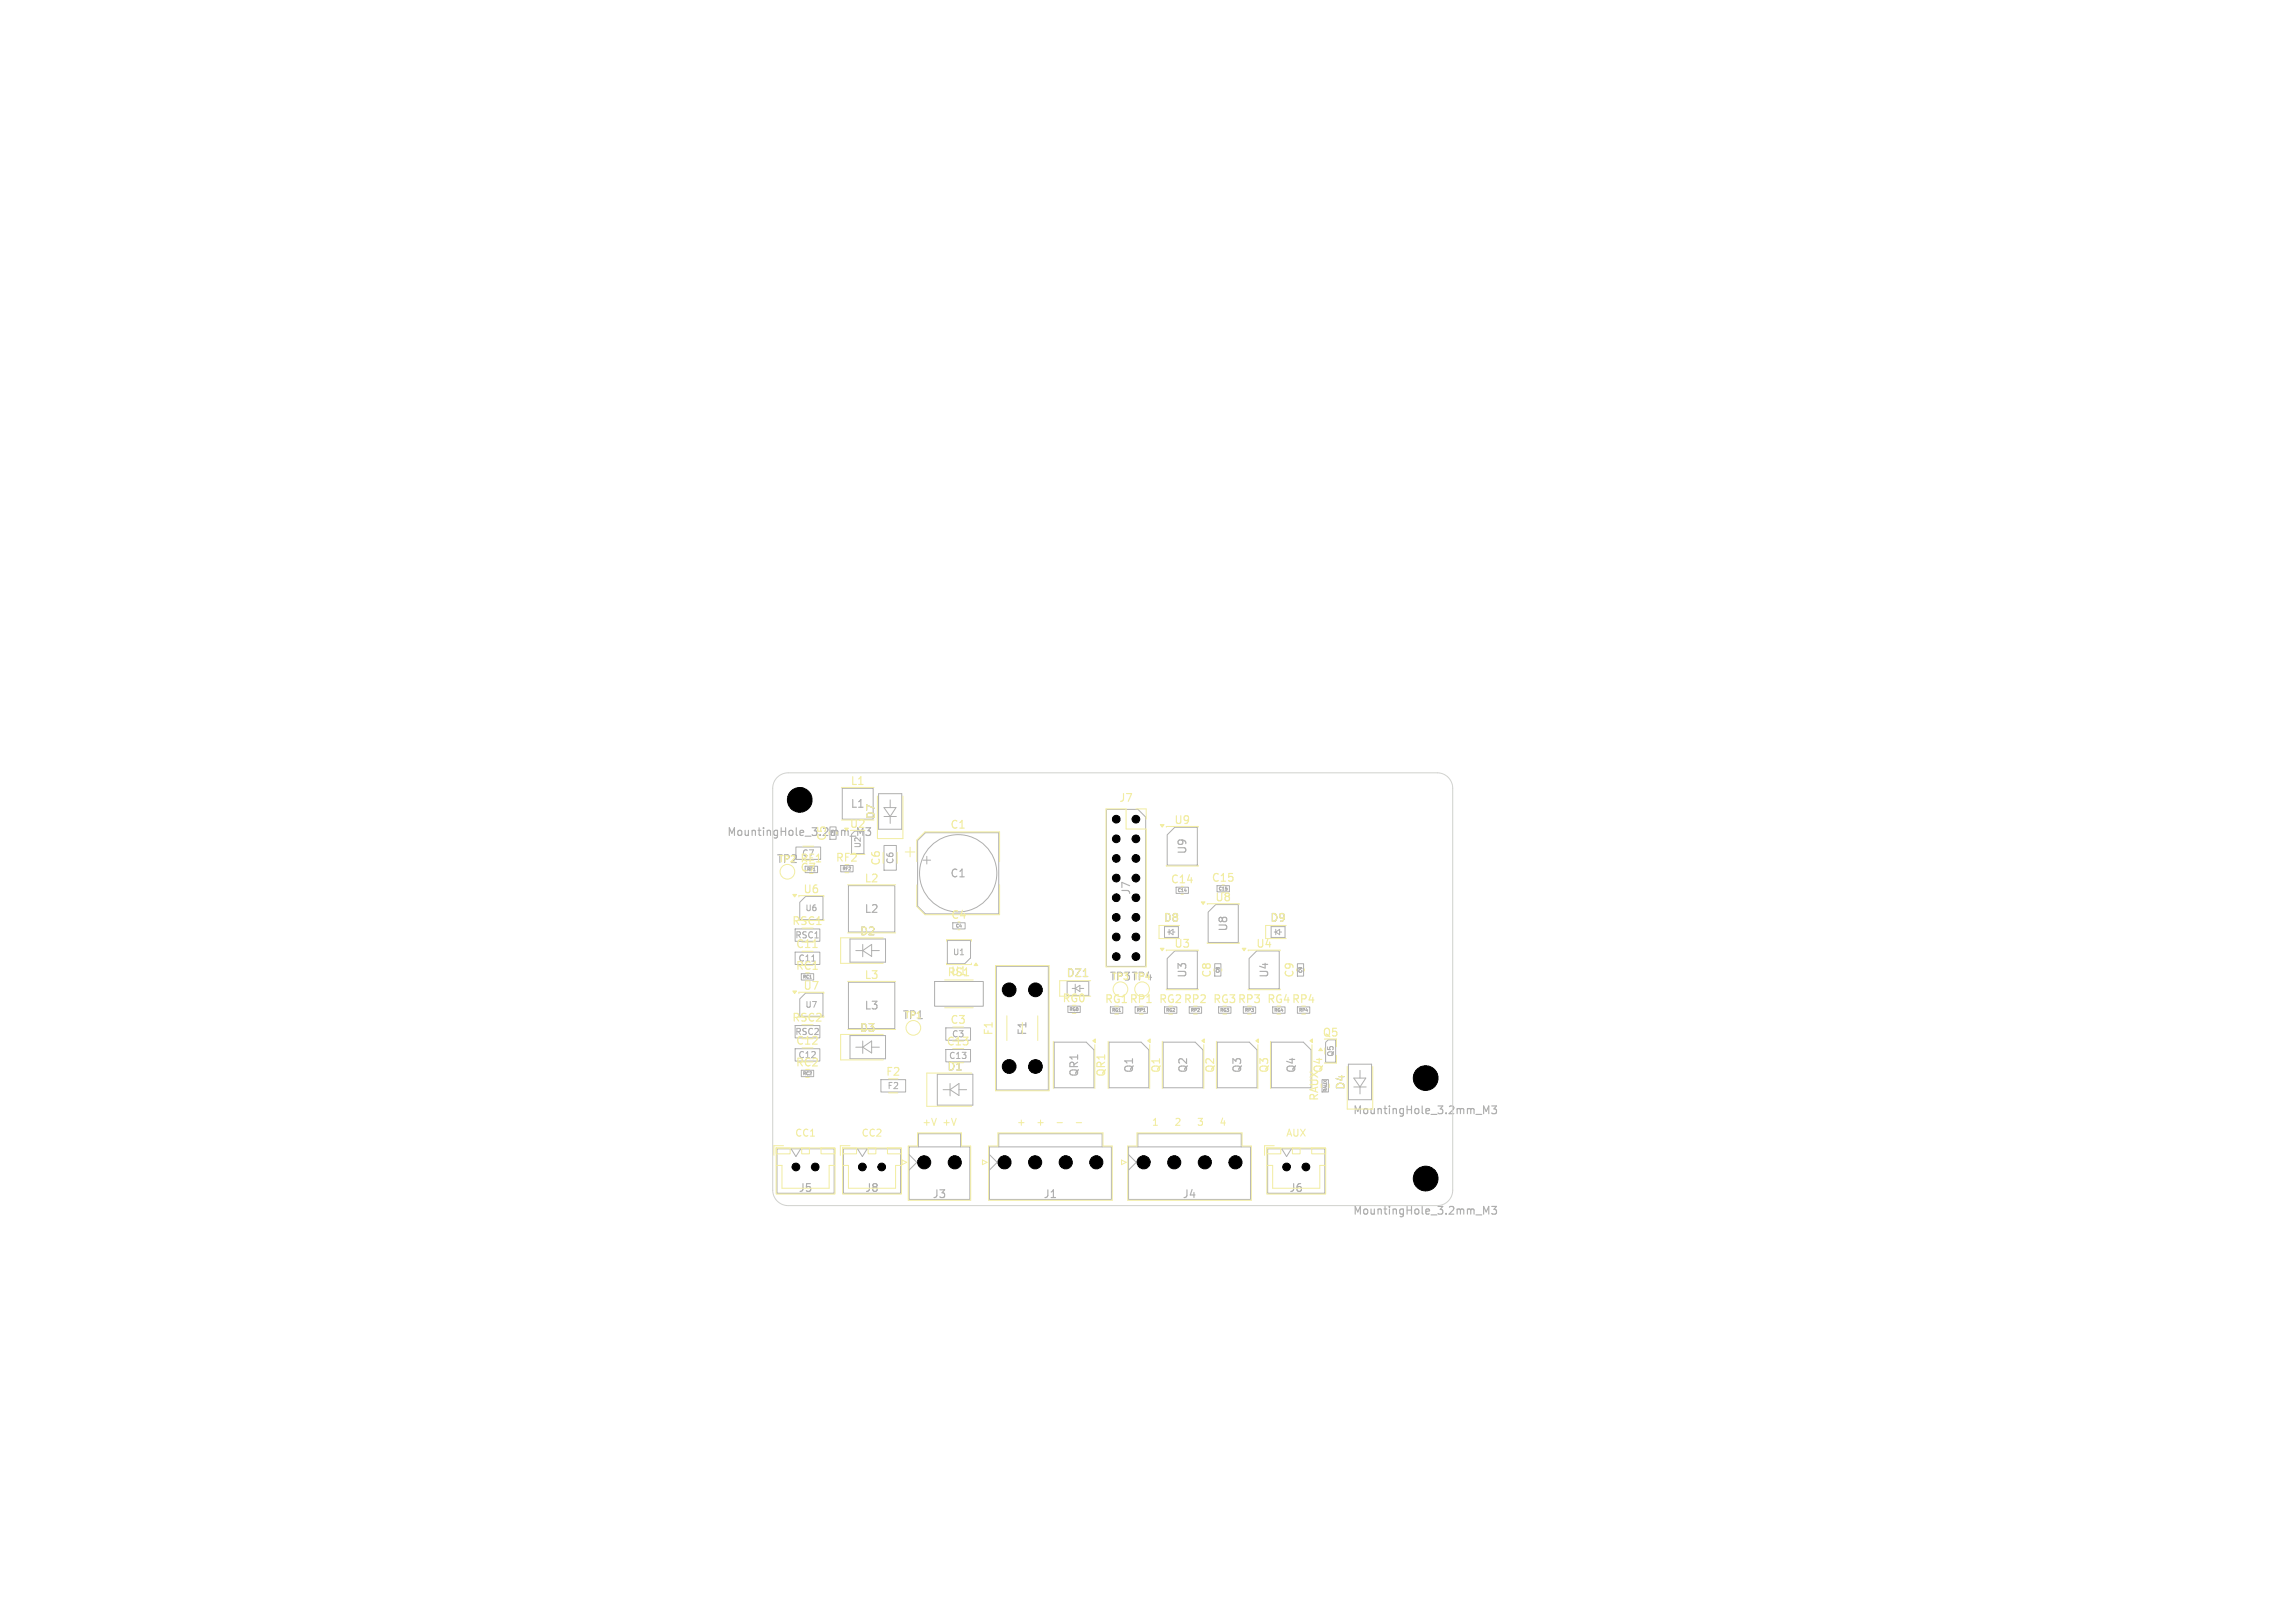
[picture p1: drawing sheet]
<svg xmlns="http://www.w3.org/2000/svg" width="297mm" height="210mm" viewBox="0 0 297 210" stroke-linecap="round" stroke-linejoin="round" font-family="sans-serif">
<defs><g id="words">
<g font-size="1.4" fill="#f2eda1">
<text x="110" y="101.8">L1</text>
<text x="109.9" y="107.3">U2</text>
<text x="113.4" y="106.1" transform="rotate(-90 113.4 106.1)">D7</text>
<text x="122.9" y="107.4">C1</text>
<text x="144.7" y="104">J7</text>
<text x="151.9" y="106.8">U9</text>
<text x="94" y="108.4">MountingHole_3.2mm_M3</text>
<text x="100.4" y="111.9">TP2 RF1</text>
<text x="103.5" y="113">C7</text>
<text x="107.1" y="108.9" transform="rotate(-90 107.1 108.9)">C5</text>
<text x="108.1" y="111.7">RF2</text>
<text x="114.1" y="112.1" transform="rotate(-90 114.1 112.1)">C6</text>
<text x="102.4" y="119.9">RSC1</text>
<text x="103.9" y="115.8">U6</text>
<text x="111.8" y="114.4">L2</text>
<text x="123" y="119.1">C4</text>
<text x="150.5" y="119.5">D8</text>
<text x="151.4" y="114.5">C14</text>
<text x="156.7" y="114.3">C15</text>
<text x="157.2" y="116.8">U8</text>
<text x="164.3" y="119.5">D9</text>
<text x="102.9" y="125.7">RC1</text>
<text x="102.9" y="122.9">C11</text>
<text x="111.2" y="121.2">D2</text>
<text x="151.9" y="122.8">U3</text>
<text x="162.5" y="122.8">U4</text>
<text x="103.9" y="128.3">U7</text>
<text x="111.8" y="126.9">L3</text>
<text x="122.5" y="126.5">RS1</text>
<text x="123" y="126.4">U1</text>
<text x="137.4" y="129.9">RG0</text>
<text x="137.9" y="126.6">DZ1</text>
<text x="142.9" y="130">RG1 RP1</text>
<text x="143.5" y="127.1">TP3 TP4</text>
<text x="149.9" y="130">RG2 RP2</text>
<text x="156.9" y="126.6" transform="rotate(-90 156.9 126.6)">C8</text>
<text x="156.9" y="130">RG3 RP3</text>
<text x="163.9" y="130">RG4 RP4</text>
<text x="167.6" y="126.6" transform="rotate(-90 167.6 126.6)">C9</text>
<text x="102.4" y="132.4">RSC2</text>
<text x="102.9" y="135.4">C12</text>
<text x="111.2" y="133.7">D3</text>
<text x="116.7" y="132.1">TP1</text>
<text x="122.4" y="135.5">C13</text>
<text x="122.9" y="132.7">C3</text>
<text x="128.7" y="134.1" transform="rotate(-90 128.7 134.1)">F1</text>
<text x="133" y="134.1" transform="rotate(-90 133 134.1)">F1</text>
<text x="171.1" y="134.3">Q5</text>
<text x="102.9" y="138.2">RC2</text>
<text x="114.6" y="139.4">F2</text>
<text x="122.5" y="138.7">D1</text>
<text x="143.2" y="139.4" transform="rotate(-90 143.2 139.4)">QR1</text>
<text x="150.3" y="138.9" transform="rotate(-90 150.3 138.9)">Q1</text>
<text x="157.3" y="138.9" transform="rotate(-90 157.3 138.9)">Q2</text>
<text x="164.3" y="138.9" transform="rotate(-90 164.3 138.9)">Q3</text>
<text x="170.8" y="142.6" transform="rotate(-90 170.8 142.6)">RAUX</text>
<text x="171.3" y="138.9" transform="rotate(-90 171.3 138.9)">Q4</text>
<text x="174.2" y="141.1" transform="rotate(-90 174.2 141.1)">D4</text>
</g>
<g font-size="1.4" fill="#afafaf">
<text x="110" y="104.7">L1</text>
<text x="122.9" y="113.7">C1</text>
<text x="153.7" y="110.6" transform="rotate(-90 153.7 110.6)">U9</text>
<text x="111.8" y="118.3">L2</text>
<text x="146.5" y="115.9" transform="rotate(-90 146.5 115.9)">J7</text>
<text x="159" y="120.6" transform="rotate(-90 159 120.6)">U8</text>
<text x="111.8" y="130.8">L3</text>
<text x="153.7" y="126.6" transform="rotate(-90 153.7 126.6)">U3</text>
<text x="164.3" y="126.6" transform="rotate(-90 164.3 126.6)">U4</text>
<text x="139.7" y="139.4" transform="rotate(-90 139.7 139.4)">QR1</text>
<text x="146.8" y="138.9" transform="rotate(-90 146.8 138.9)">Q1</text>
<text x="153.8" y="138.9" transform="rotate(-90 153.8 138.9)">Q2</text>
<text x="160.8" y="138.9" transform="rotate(-90 160.8 138.9)">Q3</text>
<text x="167.8" y="138.9" transform="rotate(-90 167.8 138.9)">Q4</text>
<text x="175" y="144.4">MountingHole_3.2mm_M3</text>
<text x="103.3" y="154.4">J5</text>
<text x="111.9" y="154.4">J8</text>
<text x="120.6" y="155.2">J3</text>
<text x="135" y="155.2">J1</text>
<text x="153" y="155.2">J4</text>
<text x="166.8" y="154.4">J6</text>
<text x="175" y="157.4">MountingHole_3.2mm_M3</text>
</g>
<g font-size="1.3" fill="#f2eda1">
<text x="102.8" y="147.3">CC1</text>
<text x="111.4" y="147.3">CC2</text>
<text x="119.3" y="145.9">+V</text>
<text x="122.1" y="145.9">+V</text>
<text x="131.5" y="145.9">+</text>
<text x="134.4" y="145.9">+</text>
<text x="149" y="145.9">1</text>
<text x="152.6" y="145.9">2</text>
<text x="166.4" y="147.3">AUX</text>
</g>
<g font-size="1.1" fill="#f2eda1">
<text x="100.7" y="111.8">TP2</text>
<text x="103.7" y="111">C7</text>
<text x="115.8" y="111.9" transform="rotate(-90 115.8 111.9)">C6</text>
<text x="102.8" y="121.6">RSC1</text>
<text x="103.2" y="124.6">C11</text>
<text x="102.8" y="134.1">RSC2</text>
<text x="103.2" y="137.1">C12</text>
<text x="122.7" y="137.2">C13</text>
<text x="123.1" y="134.4">C3</text>
<text x="114.8" y="141.1">F2</text>
</g>
<g font-size="1" fill="#afafaf">
<text x="111.5" y="109.8" transform="rotate(-90 111.5 109.8)">U2</text>
<text x="104.2" y="118">U6</text>
<text x="123.3" y="123.7">U1</text>
<text x="104.2" y="130.5">U7</text>
<text x="172.7" y="136.8" transform="rotate(-90 172.7 136.8)">Q5</text>
</g>
<text font-size=".6" fill="#f2eda1" x="104.4" y="112.8">RF1</text>
<g font-size=".6" fill="#afafaf">
<text x="108.1" y="108.2" transform="rotate(-90 108.1 108.2)">C5</text>
<text x="109" y="112.7">RF2</text>
<text x="152.4" y="115.5">C14</text>
<text x="157.7" y="115.3">C15</text>
<text x="123.7" y="120.1">C4</text>
<text x="157.9" y="125.9" transform="rotate(-90 157.9 125.9)">C8</text>
<text x="168.6" y="125.9" transform="rotate(-90 168.6 125.9)">C9</text>
<text x="103.9" y="126.7">RC1</text>
<text x="138.4" y="130.9">RG0</text>
<text x="143.9" y="131">RG1</text>
<text x="147.1" y="131">RP1</text>
<text x="150.9" y="131">RG2</text>
<text x="154.1" y="131">RP2</text>
<text x="157.9" y="131">RG3</text>
<text x="161.1" y="131">RP3</text>
<text x="164.9" y="131">RG4</text>
<text x="168.1" y="131">RP4</text>
<text x="103.9" y="139.2">RC2</text>
<text x="171.8" y="141.3" transform="rotate(-90 171.8 141.3)">RAUX</text>
</g>
</g></defs>
<g fill="none" stroke="#afafaf" stroke-width=".15">
<path d="M102.7 103v1M102.7 103.4h.6M103.3 103v1M103.7 104h.6M103.7 103.2l.3-.2v1M111 107.1v1M111.7 107.1v1M112 107.1h.7l-.4 .4 .3 .1v.4l-.1 .1-.5-.1M183.7 139v1M183.7 139.4h.6M184.3 139v1M184.7 139.1l.4-.1 .2 .1v.1l-.6 .8h.6"/>
<path d="M183.7 152v1M183.7 152.4h.6M184.3 152v1M184.7 152h.6l-.3 .3 .3 .1v.5l-.2 .1-.4-.1M192 144.1v-1l.3 .7 .4-.7v1M192 157.1v-1l.3 .7 .4-.7v1M193 156.1h.7l-.4 .4 .3 .1v.4l-.1 .1-.5-.1M193 143.1h.7l-.4 .4 .3 .1v.4l-.1 .1-.5-.1"/>
</g>
<g fill="none" stroke="#afafaf" stroke-width=".13">
<path d="M103 109.6h3.2v1.6h-3.2zM103.5 116.8l.8-.8h2.2v3h-3zM104.2 112.1h1.6v.8h-1.6zM108.8 112h1.6v.8h-1.6zM109 102h4v4h-4zM109.8 114.6h6v6h-6zM110.2 108l.4-.4h1.2v2.9h-1.6zM113.7 102.7h3v4.6h-3zM114.4 109.4h1.6v3.2h-1.6zM114.4 105.6h1.6M114.4 104.5h1.6l-.8 1.1zM115.2 103.5v1"/>
<path d="M115.2 105.6v1M118.7 108.8l1-1h9.6v10.5h-9.6l-1-1zM119.4 111.3h1M119.9 110.8v1M123.3 119.4h1.6v.8h-1.6zM143.2 104.7h4.1l1 1v19.4h-5.1zM150.7 119.9v1.4h1.8v-1.4M151 108l1-.9h2.9v4.9h-3.9zM152.2 114.8h1.6v.8h-1.6zM156.3 118l1-.9h2.9v4.9h-3.9zM157.5 114.6h1.6v.8h-1.6zM164.5 119.9v1.4h1.8v-1.4"/>
<path d="M102.9 120.2h3.2v1.6h-3.2zM102.9 132.7h3.2v1.6h-3.2zM102.9 135.7h3.2v1.6h-3.2zM102.9 123.2h3.2v1.6h-3.2zM103.5 129.3l.8-.8h2.2v3h-3zM103.7 138.5h1.6v.8h-1.6zM103.7 126h1.6v.8h-1.6zM109.8 127.1h6v6h-6zM110 121.5h4.6v3h-4.6zM110 134h4.6v3h-4.6zM110.7 135.5h1M110.7 123h1"/>
<path d="M111.7 122.2v1.6M111.7 134.7v1.6M111.7 135.5l1.1-.8v1.6zM111.7 123l1.1-.8v1.6zM112.8 135.5h1M112.8 123h1M114 139.7h3.2v1.6h-3.2zM120.9 127h6.3v3.2h-6.3zM121.3 139h4.6v4h-4.6zM122.4 135.8h3.2v1.6h-3.2zM122.4 133h3.2v1.6h-3.2zM122.6 121.7h3v2.3l-.8 .7h-2.2z"/>
<path d="M128.9 125h6.8v16h-6.8zM136.4 134.9h4.2l1 1v4.9h-5.2zM138.1 127h2.8v1.8h-2.8zM138.2 130.2h1.6v.8h-1.6zM138.7 127.9h.4M139.1 127.4v1.1M139.1 127.9l.6-.4v.8zM139.7 127.9h.5M143.5 134.9h4.2l1 1v4.9h-5.2zM143.7 130.3h1.6v.8h-1.6zM146.9 130.3h1.6v.8h-1.6zM150.5 134.9h4.2l1 1v4.9h-5.2z"/>
<path d="M150.7 130.3h1.6v.8h-1.6zM151 124l1-.9h2.9v4.9h-3.9zM151.1 120.6h.2M151.3 120.3v.7M151.3 120.6l.5-.3v.7zM151.8 120.6h.2M153.9 130.3h1.6v.8h-1.6zM157.2 124.7h.8v1.6h-.8zM157.5 134.9h4.2l1 1v4.9h-5.2zM157.7 130.3h1.6v.8h-1.6zM160.9 130.3h1.6v.8h-1.6zM161.6 124l1-.9h2.9v4.9h-3.9z"/>
<path d="M164.5 134.9h4.2l1 1v4.9h-5.2zM164.7 130.3h1.6v.8h-1.6zM164.9 120.6h.2M165.1 120.3v.7M165.1 120.6l.5-.3v.7zM165.6 120.6h.3M167.9 130.3h1.6v.8h-1.6zM167.9 124.7h.8v1.6h-.8zM171.1 139.7h.8v1.6h-.8zM171.9 134.6h.9v2.9h-1.3v-2.6zM174.5 137.7h3v4.6h-3zM175.2 139.5h1.6l-.8 1.1z"/>
<path d="M176 138.5v1M100.5 148.7h7.4v5.7h-7.4zM102.4 148.7l.6 1 .6-1M109.1 148.7h7.5v5.7h-7.5zM111 148.7l.6 1 .6-1M117.7 148.4h7.8v6.8h-7.8zM117.7 149.4l.9 1-.9 1M118.9 148.4v-1.7h5.4v1.7M122 141h1M123 140.2v1.6M123 141l1.1-.8v1.6zM124.1 141h1"/>
<path d="M128.1 148.4h15.7v6.8h-15.7zM128.1 149.4l.9 1-.9 1M129.3 148.4v-1.7h13.3v1.7M146 148.4h15.8v6.8h-15.8zM146 149.4l1 1-1 1M147.2 148.4v-1.7h13.4v1.7M164 148.7h7.4v5.7h-7.4zM165.9 148.7l.6 1 .6-1M175.2 140.6h1.6M176 140.6v1"/>
<circle cx="124" cy="113" r="5"/>
</g>
<g fill="none" stroke="#f2eda1" stroke-width=".13">
<path d="M103.4 116.1v-.2h3.2v.2M103.9 109.5h1.4M106.6 118.9v.2h-3.2M108.9 101.9h4.2M108.9 106.1h4.2M109.4 112.9h.4M109.7 114.5h6.2M111.9 110.5l-1.8 .1M113.5 103v5.5h3.3v-5.5M117.1 110.2h1.3M117.8 109.6v1.3M118.6 111.5v-2.8l1.1-1.1h9.7v3.9"/>
<path d="M118.6 114.5v2.8l1.1 1.1h9.7v-3.9M143.1 104.7h2.6v2.6h2.6v17.8h-5.2zM147 104.7h1.3v1.3M150.9 107v-.1h4.2v.1M150.9 112v.1h4.2v-.1M152.6 119.8h-2.6v1.7h2.6M152.9 115.7h.2M156.2 117v-.1h4.2v.1M166.4 119.8h-2.6v1.7h2.6M103.4 128.6v-.2h3.2v.2M104.3 139.4h.4M106.6 131.4v.2h-3.2"/>
<path d="M109.7 120.7h6.2M109.7 127h6.2M109.7 133.2h6.2M114.3 121.4h-5.5v3.3h5.5M114.3 133.9h-5.5v3.3h5.5M122.2 126.8h3.7M122.2 130.4h3.7M122.5 121.8v-.2h3.2v.2M122.5 124.6v.2h3.2v-.2M124 120.3h.2M125.8 138.9h-5.9v4.3h5.9M128.8 124.9h7v16.2h-7z"/>
<path d="M130.3 131.4v3.2M134.3 131.4v3.2M136.3 134.7v6.2M138.8 131.1h.4M141.2 126.9h-4.1v2h4.1M141.7 135.2v5.7M143.4 134.7v6.2M144.3 131.2h.4M147.5 131.2h.4M148.8 135.2v5.7M150.4 134.7v6.2M150.9 123v-.1h4.2v.1"/>
<path d="M150.9 128v.1h4.2v-.1M151.3 131.2h.4M154.5 131.2h.4M155.8 135.2v5.7M156.2 122v.1h4.2v-.1M157.4 134.7v6.2M158.1 125.4v.2M158.3 131.2h.4M161.5 131.2h.4M161.5 123v-.1h4.2v.1M161.5 128v.1h4.2v-.1M162.8 135.2v5.7"/>
<path d="M164.4 134.7v6.2M165.3 131.2h.4M168.5 131.2h.4M168.8 125.4v.2M169.8 135.2v5.7M171.4 135.6v.8M173 134.4v1M173 136.6v1h-1.6M174.4 138v5.5h3.2v-5.5M100.4 148.5h7.7v6h-7.7zM100.4 148.6h1.9v.7h-1.9zM100.4 150.8h.8v3h6.1v-3h.8"/>
<path d="M101.4 148.3h-1.3v1.2M103.7 148.6h1v.7h-1zM106.2 148.6h1.9v.7h-1.9zM109 148.5h7.7v6h-7.7zM109 148.6h1.8v.7h-1.8zM109 150.8h.8v3h6.1v-3h.7M110 148.3h-1.3v1.2M112.4 148.6h.9v.7h-.9zM114.8 148.6h1.8v.7h-1.8zM116.7 150.1l.6 .3-.6 .3zM118.7 146.6h5.7v1.7h1.2v7h-8.1v-7h1.2zM127.1 150.1l.6 .3-.6 .3z"/>
<path d="M129.1 146.6h13.6v1.7h1.2v7h-16v-7h1.2zM136.8 145.3h.7M139.3 145.3h.7M145.1 150.1l.6 .3-.6 .3zM147.1 146.6h13.6v1.7h1.2v7h-16v-7h1.2zM152.7 145.1l-.6 .5h.6M155.1 144.7h.5l-.3 .4h.3v.4l-.2 .1-.3-.1M158.2 144.7l-.2 .6h.6M158.4 145v.6M163.9 148.5h7.7v6h-7.7zM163.9 148.6h1.8v.7h-1.8zM163.9 150.8h.8v3h6.1v-3h.7"/>
<path d="M164.9 148.3h-1.3v1.2M167.2 148.6h1v.7h-1zM169.8 148.6h1.7v.7h-1.7zM172 140.3v.4"/>
<circle cx="101.9" cy="112.8" r=".95"/>
<circle cx="118.2" cy="133" r=".95"/>
<circle cx="145" cy="128" r=".95"/>
<circle cx="147.8" cy="128" r=".95"/>
</g>
<path d="M105.2 122.6h.6" fill="none" stroke="#f2eda1" stroke-width=".15"/>
<g fill="#f2eda1" stroke="#f2eda1" stroke-width=".13">
<path d="M160.8 122.7h.4l-.2 .3z"/>
<path d="M102.6 128.2h.5l-.3 .4z"/>
<path d="M150.2 106.7h.4l-.2 .3z"/>
<path d="M155.5 116.7h.4l-.2 .3z"/>
<path d="M102.6 115.7h.5l-.3 .4z"/>
<path d="M162.5 134.7l.4-.3v.5z"/>
<path d="M170.9 135.6l.2 .4h-.4z"/>
<path d="M126.3 124.6l.2 .3h-.4z"/>
<path d="M169.5 134.7l.4-.3v.5z"/>
<path d="M155.5 134.7l.4-.3v.5z"/>
<path d="M150.2 122.7h.4l-.2 .3z"/>
<path d="M148.5 134.7l.4-.3v.5z"/>
<path d="M141.4 134.7l.4-.3v.5z"/>
</g>
<path d="M100.6 100.6a2 2 0 0 1 1.4-.6h84a2 2 0 0 1 2 2v52a2 2 0 0 1-2 2h-84a2 2 0 0 1-2-2v-52a2 2 0 0 1 .6-1.4z" fill="none" stroke="#d0d2cd" stroke-width=".13"/>
<g fill="#000" stroke="#000" stroke-width=".13">
<circle cx="103.5" cy="103.5" r="1.6"/>
<circle cx="144.5" cy="106" r=".5"/>
<circle cx="144.5" cy="108.5" r=".5"/>
<circle cx="144.5" cy="111.1" r=".5"/>
<circle cx="144.5" cy="113.6" r=".5"/>
<circle cx="144.5" cy="118.7" r=".5"/>
<circle cx="144.5" cy="116.2" r=".5"/>
<circle cx="147" cy="113.6" r=".5"/>
<circle cx="147" cy="118.7" r=".5"/>
<circle cx="147" cy="106" r=".5"/>
<circle cx="147" cy="108.5" r=".5"/>
<circle cx="147" cy="111.1" r=".5"/>
<circle cx="147" cy="116.2" r=".5"/>
<circle cx="130.6" cy="128.1" r=".89"/>
<circle cx="130.6" cy="138" r=".89"/>
<circle cx="134" cy="128.1" r=".89"/>
<circle cx="134" cy="138" r=".89"/>
<circle cx="144.5" cy="121.2" r=".5"/>
<circle cx="144.5" cy="123.8" r=".5"/>
<circle cx="147" cy="121.2" r=".5"/>
<circle cx="147" cy="123.8" r=".5"/>
<circle cx="184.5" cy="139.5" r="1.6"/>
<circle cx="103" cy="151" r=".5"/>
<circle cx="105.5" cy="151" r=".5"/>
<circle cx="111.6" cy="151" r=".5"/>
<circle cx="114.1" cy="151" r=".5"/>
<circle cx="119.6" cy="150.4" r=".85"/>
<circle cx="123.6" cy="150.4" r=".85"/>
<circle cx="130" cy="150.4" r=".85"/>
<circle cx="134" cy="150.4" r=".85"/>
<circle cx="137.9" cy="150.4" r=".85"/>
<circle cx="141.9" cy="150.4" r=".85"/>
<circle cx="148" cy="150.4" r=".85"/>
<circle cx="152" cy="150.4" r=".85"/>
<circle cx="155.9" cy="150.4" r=".85"/>
<circle cx="159.9" cy="150.4" r=".85"/>
<circle cx="166.5" cy="151" r=".5"/>
<circle cx="169" cy="151" r=".5"/>
<circle cx="184.5" cy="152.5" r="1.6"/>
</g>
<use href="#words"/>
</svg>
